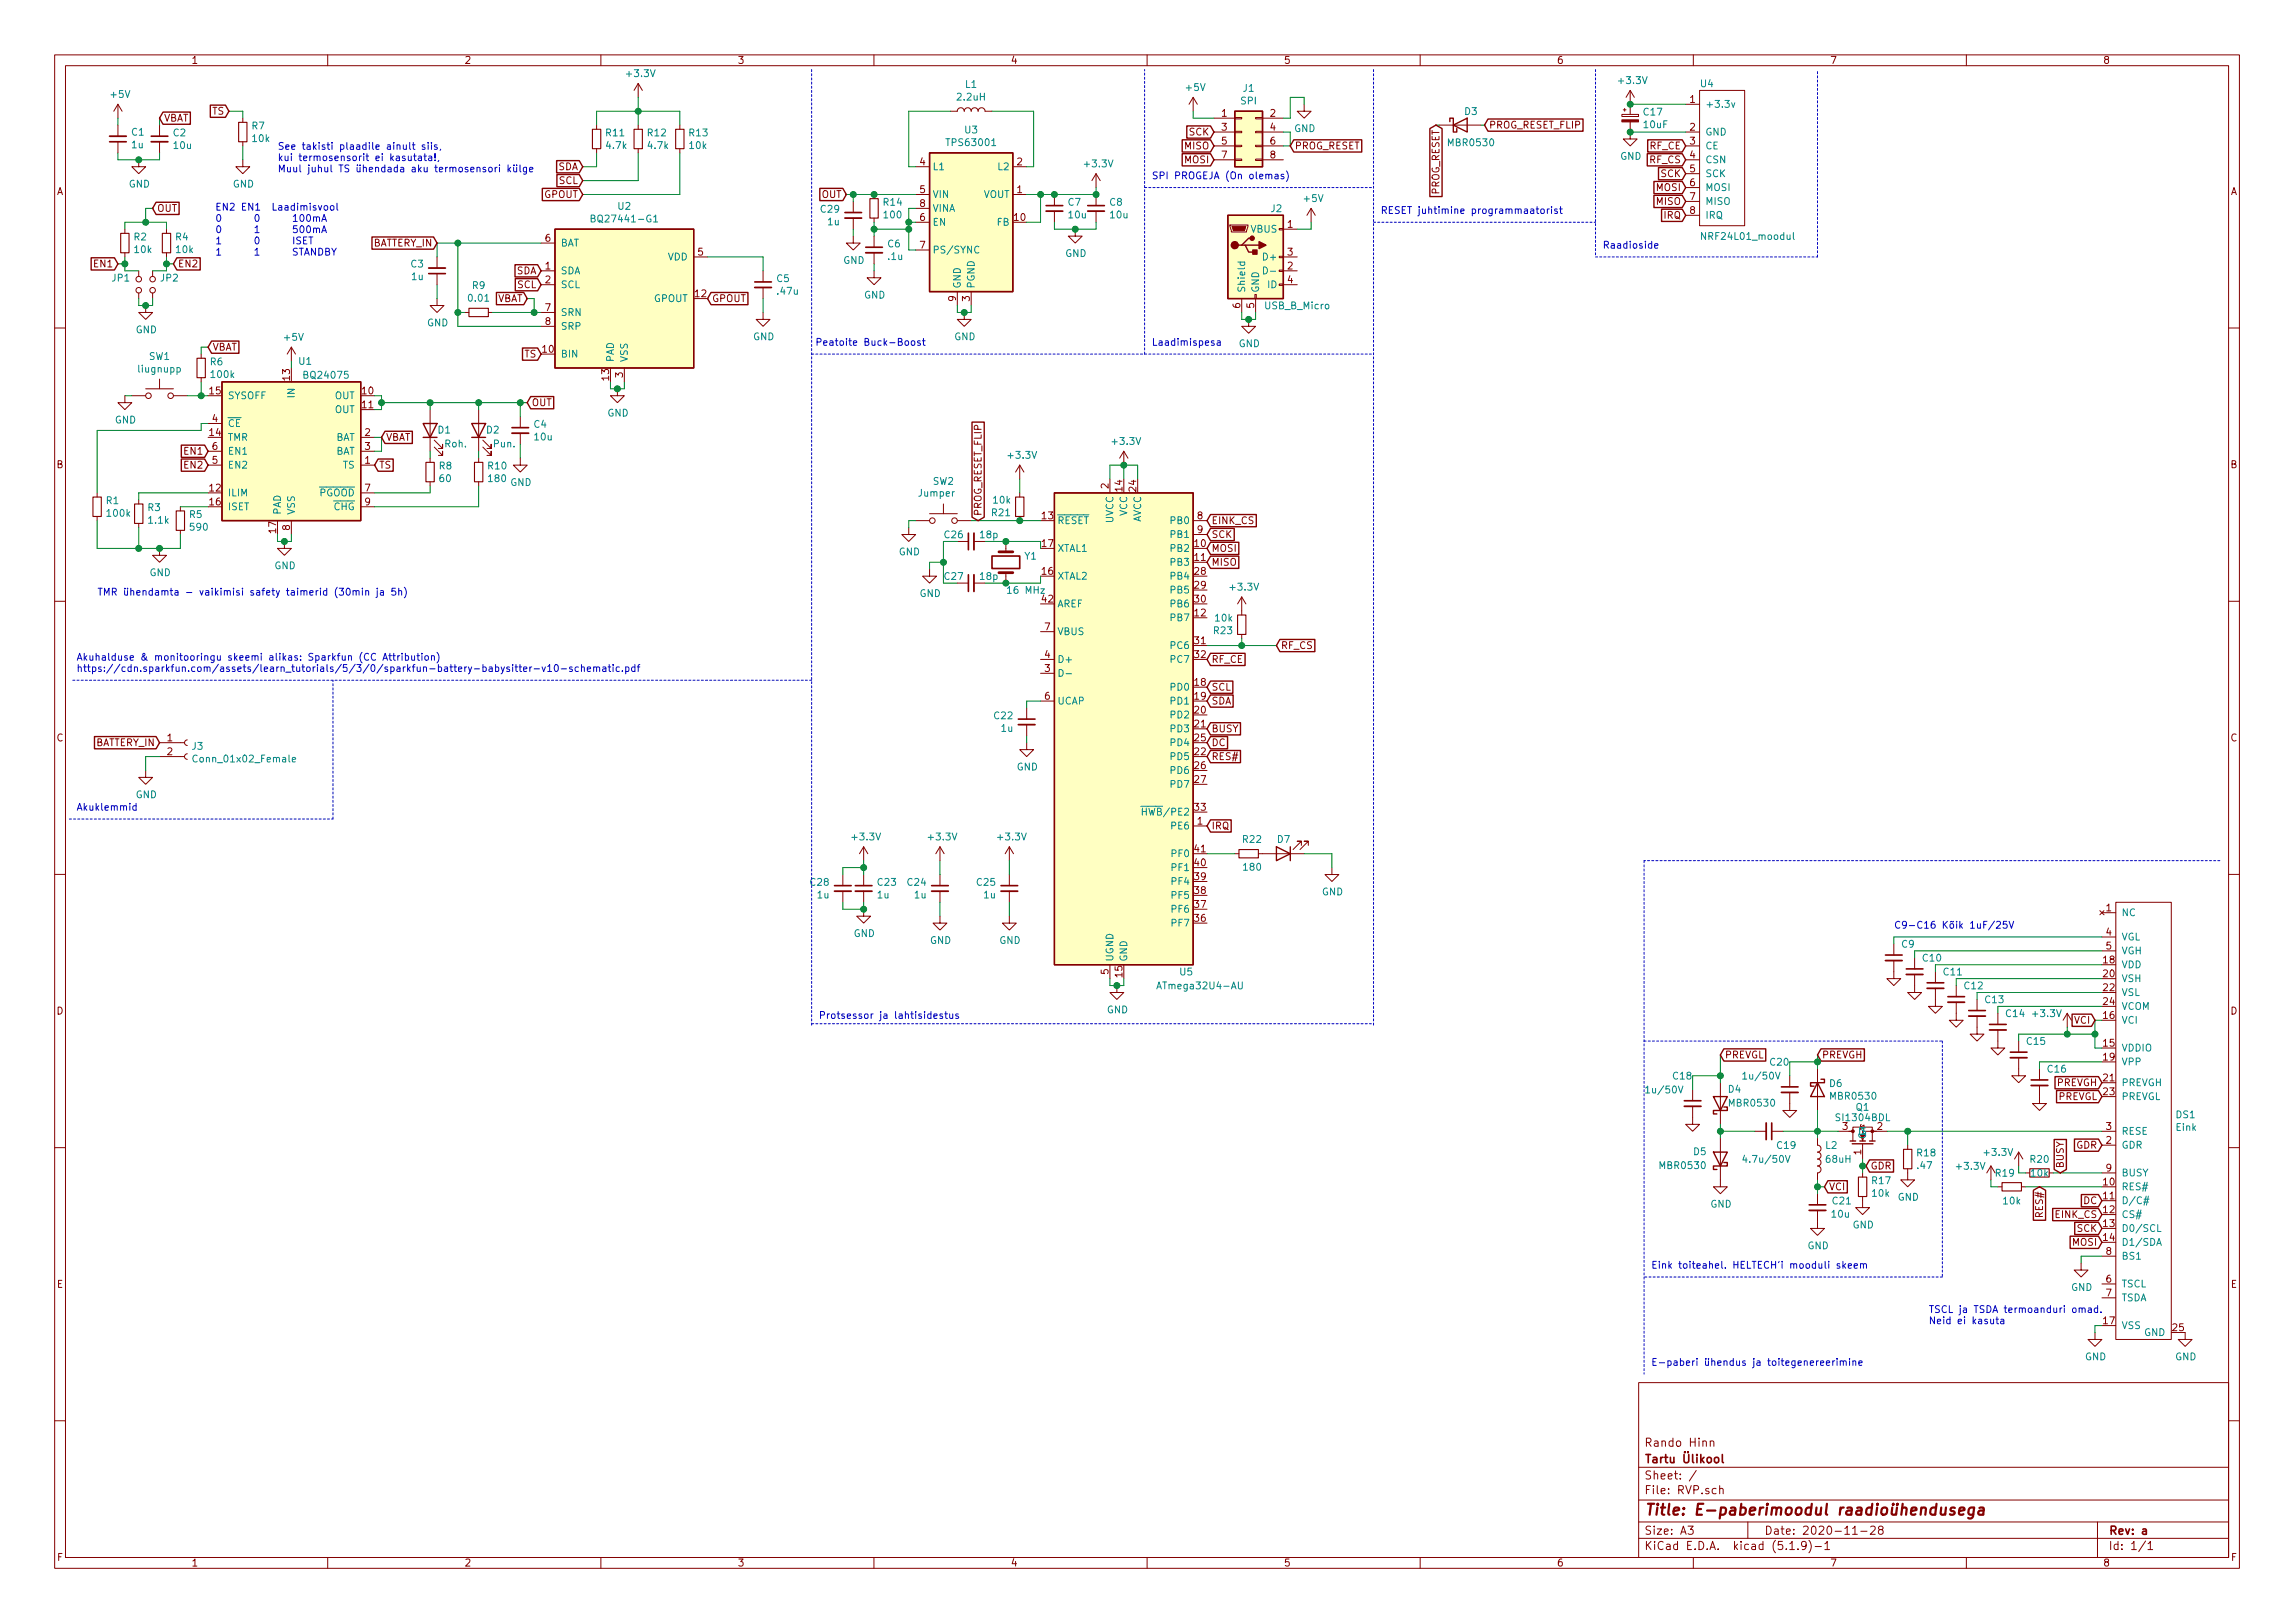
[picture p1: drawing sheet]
<svg xmlns="http://www.w3.org/2000/svg" width="420mm" height="297mm" viewBox="0 0 420 297" stroke-linecap="round" stroke-linejoin="round" font-family="sans-serif">
<defs><g id="words">
<text font-size="2.8" fill="#840000" x="301" y="277.3">Title: E-paberimoodul raadioühendusega</text>
<g font-size="2.1" fill="#840000">
<text x="301" y="267.8">Tartu Ülikool</text>
<text x="301" y="264.8">Rando Hinn</text>
<text x="301" y="273.5">File: RVP.sch</text>
<text x="301" y="270.8">Sheet: /</text>
<text x="301" y="280.9">Size: A3</text>
<text x="323" y="280.9">Date: 2020-11-28</text>
<text x="386" y="280.9">Rev: a</text>
<text x="301" y="283.7">KiCad E.D.A. kicad (5.1.9)-1</text>
<text x="386" y="283.7">Id: 1/1</text>
</g>
<g font-size="1.8" fill="#840000">
<text x="35" y="11.7">1</text>
<text x="85" y="11.7">2</text>
<text x="135" y="11.7">3</text>
<text x="185" y="11.7">4</text>
<text x="235" y="11.7">5</text>
<text x="285" y="11.7">6</text>
<text x="335" y="11.7">7</text>
<text x="385" y="11.7">8</text>
<text x="30" y="22.3">VBAT</text>
<text x="38.9" y="21">TS</text>
<text x="223.7" y="21.4">1</text>
<text x="223.7" y="23.9">3</text>
<text x="232.6" y="21.4">2</text>
<text x="232.6" y="23.9">4</text>
<text x="272.6" y="23.5">PROG_RESET_FLIP</text>
<text x="309.4" y="18.8">1</text>
<text x="309.4" y="23.9">2</text>
<text x="216.9" y="27.3">MISO</text>
<text x="216.9" y="29.9">MOSI</text>
<text x="217.7" y="24.8">SCK</text>
<text x="223.7" y="26.5">5</text>
<text x="223.7" y="29">7</text>
<text x="232.6" y="26.5">6</text>
<text x="232.6" y="29">8</text>
<text x="237" y="27.3">PROG_RESET</text>
<text x="302" y="29.9">RF_CS</text>
<text x="302" y="27.3">RF_CE</text>
<text x="309.4" y="26.5">3</text>
<text x="309.4" y="29">4</text>
<text x="10.4" y="35.7">A</text>
<text x="102.2" y="31.2">SDA</text>
<text x="102.4" y="33.7">SCL</text>
<text x="168.4" y="30.3">4</text>
<text x="168.4" y="35.3">5</text>
<text x="186.2" y="35.3">1</text>
<text x="186.2" y="30.3">2</text>
<text x="263.5" y="35.8" transform="rotate(-90 263.5 35.8)">PROG_RESET</text>
<text x="303.3" y="35">MOSI</text>
<text x="304.1" y="32.4">SCK</text>
<text x="309.4" y="31.5">5</text>
<text x="309.4" y="34.1">6</text>
<text x="408.4" y="35.7">A</text>
<text x="28.7" y="38.8">OUT</text>
<text x="99.6" y="36.2">GPOUT</text>
<text x="150.4" y="36.2">OUT</text>
<text x="168.4" y="40.4">6</text>
<text x="168.4" y="37.9">8</text>
<text x="185.7" y="40.4">10</text>
<text x="235.7" y="41.7">1</text>
<text x="303.3" y="37.5">MISO</text>
<text x="304.7" y="40">IRQ</text>
<text x="309.4" y="36.6">7</text>
<text x="309.4" y="39.2">8</text>
<text x="68.1" y="45.1">BATTERY_IN</text>
<text x="99.8" y="44.2">6</text>
<text x="127.8" y="46.8">5</text>
<text x="168.4" y="45.5">7</text>
<text x="235.7" y="46.8">3</text>
<text x="17.4" y="48.9">EN1</text>
<text x="32.5" y="48.9">EN2</text>
<text x="94.5" y="50.2">SDA</text>
<text x="94.7" y="52.7">SCL</text>
<text x="99.8" y="49.3">1</text>
<text x="99.8" y="51.9">2</text>
<text x="235.7" y="49.3">2</text>
<text x="235.7" y="51.9">4</text>
<text x="90.9" y="55.3">VBAT</text>
<text x="99.8" y="56.9">7</text>
<text x="99.8" y="59.5">8</text>
<text x="127.3" y="54.4">12</text>
<text x="130.3" y="55.3">GPOUT</text>
<text x="175" y="55.1" transform="rotate(-90 175 55.1)">9</text>
<text x="177.5" y="55.1" transform="rotate(-90 177.5 55.1)">3</text>
<text x="227.1" y="56.4" transform="rotate(-90 227.1 56.4)">6</text>
<text x="229.6" y="56.4" transform="rotate(-90 229.6 56.4)">5</text>
<text x="38.9" y="64.2">VBAT</text>
<text x="96" y="65.4">TS</text>
<text x="99.4" y="64.6">10</text>
<text x="53.1" y="69.6" transform="rotate(-90 53.1 69.6)">13</text>
<text x="111.5" y="69.6" transform="rotate(-90 111.5 69.6)">13</text>
<text x="114" y="69.1" transform="rotate(-90 114 69.1)">3</text>
<text x="38.4" y="72.2">15</text>
<text x="38.9" y="77.3">4</text>
<text x="66.3" y="72.2">10</text>
<text x="66.3" y="74.7">11</text>
<text x="97.3" y="74.3">OUT</text>
<text x="33.9" y="83.2">EN1</text>
<text x="38.4" y="79.8">14</text>
<text x="38.9" y="82.3">6</text>
<text x="66.8" y="79.8">2</text>
<text x="66.8" y="82.3">3</text>
<text x="70.6" y="80.7">VBAT</text>
<text x="10.4" y="85.7">B</text>
<text x="33.9" y="85.8">EN2</text>
<text x="38.4" y="90">12</text>
<text x="38.9" y="84.9">5</text>
<text x="66.8" y="84.9">1</text>
<text x="66.8" y="90">7</text>
<text x="69.4" y="85.8">TS</text>
<text x="202.9" y="89.4" transform="rotate(-90 202.9 89.4)">2</text>
<text x="205.5" y="89.9" transform="rotate(-90 205.5 89.9)">14</text>
<text x="208" y="89.9" transform="rotate(-90 208 89.9)">24</text>
<text x="408.4" y="85.7">B</text>
<text x="38.4" y="92.5">16</text>
<text x="66.8" y="92.5">9</text>
<text x="179.7" y="94.5" transform="rotate(-90 179.7 94.5)">PROG_RESET_FLIP</text>
<text x="190.8" y="95">13</text>
<text x="219.2" y="95">8</text>
<text x="221.8" y="95.9">EINK_CS</text>
<text x="50.5" y="97.5" transform="rotate(-90 50.5 97.5)">17</text>
<text x="53.1" y="97" transform="rotate(-90 53.1 97)">8</text>
<text x="218.7" y="100.1">10</text>
<text x="219.2" y="97.6">9</text>
<text x="221.8" y="98.5">SCK</text>
<text x="221.8" y="101">MOSI</text>
<text x="190.8" y="105.2">16</text>
<text x="218.7" y="102.7">11</text>
<text x="218.7" y="105.2">28</text>
<text x="218.7" y="107.7">29</text>
<text x="221.8" y="103.5">MISO</text>
<text x="190.8" y="110.3">42</text>
<text x="218.7" y="112.8">12</text>
<text x="218.7" y="110.3">30</text>
<text x="191.3" y="115.4">7</text>
<text x="218.7" y="117.9">31</text>
<text x="234.5" y="118.8">RF_CS</text>
<text x="191.3" y="123">3</text>
<text x="191.3" y="120.4">4</text>
<text x="218.7" y="125.5">18</text>
<text x="218.7" y="120.4">32</text>
<text x="221.8" y="121.3">RF_CE</text>
<text x="191.3" y="128.1">6</text>
<text x="218.7" y="128.1">19</text>
<text x="218.7" y="130.6">20</text>
<text x="221.8" y="128.9">SDA</text>
<text x="221.8" y="126.4">SCL</text>
<text x="10.4" y="135.7">C</text>
<text x="17.3" y="136.6">BATTERY_IN</text>
<text x="30.6" y="135.7">1</text>
<text x="218.7" y="133.1">21</text>
<text x="218.7" y="135.7">25</text>
<text x="221.8" y="136.6">DC</text>
<text x="221.8" y="134">BUSY</text>
<text x="408.4" y="135.7">C</text>
<text x="30.6" y="138.2">2</text>
<text x="218.7" y="138.2">22</text>
<text x="218.7" y="140.8">26</text>
<text x="218.7" y="143.3">27</text>
<text x="221.8" y="139.1">RES#</text>
<text x="218.7" y="148.4">33</text>
<text x="218.7" y="156">41</text>
<text x="219.2" y="150.9">1</text>
<text x="221.8" y="151.8">IRQ</text>
<text x="218.7" y="161.1">39</text>
<text x="218.7" y="158.5">40</text>
<text x="218.7" y="166.2">37</text>
<text x="218.7" y="163.6">38</text>
<text x="385.6" y="166.8">1</text>
<text x="218.7" y="168.7">36</text>
<text x="385.6" y="171.2">4</text>
<text x="385.6" y="173.8">5</text>
<text x="202.9" y="178.3" transform="rotate(-90 202.9 178.3)">5</text>
<text x="205.5" y="178.8" transform="rotate(-90 205.5 178.8)">15</text>
<text x="385.1" y="176.3">18</text>
<text x="385.1" y="178.9">20</text>
<text x="10.4" y="185.7">D</text>
<text x="385.1" y="181.4">22</text>
<text x="385.1" y="183.9">24</text>
<text x="408.4" y="185.7">D</text>
<text x="379.8" y="187.4">VCI</text>
<text x="385.1" y="191.6">15</text>
<text x="385.1" y="186.5">16</text>
<text x="315.7" y="193.7">PREVGL</text>
<text x="333.5" y="193.7">PREVGH</text>
<text x="385.1" y="194.1">19</text>
<text x="385.1" y="197.9">21</text>
<text x="376.6" y="198.8">PREVGH</text>
<text x="376.8" y="201.3">PREVGL</text>
<text x="385.1" y="200.4">23</text>
<text x="343.7" y="206.8">2</text>
<text x="385.6" y="209.3">2</text>
<text x="385.6" y="206.8">3</text>
<text x="340.7" y="211.3" transform="rotate(-90 340.7 211.3)">1</text>
<text x="342.4" y="214">GDR</text>
<text x="377.8" y="213.9" transform="rotate(-90 377.8 213.9)">BUSY</text>
<text x="380.1" y="210.2">GDR</text>
<text x="385.6" y="214.4">9</text>
<text x="334.8" y="217.8">VCI</text>
<text x="381.5" y="220.4">DC</text>
<text x="385.1" y="217">10</text>
<text x="385.1" y="219.5">11</text>
<text x="374" y="222.6" transform="rotate(-90 374 222.6)">RES#</text>
<text x="376.4" y="222.9">EINK_CS</text>
<text x="380.3" y="225.5">SCK</text>
<text x="385.1" y="222">12</text>
<text x="385.1" y="224.6">13</text>
<text x="385.1" y="227.1">14</text>
<text x="379.5" y="228">MOSI</text>
<text x="385.6" y="229.7">8</text>
<text x="10.4" y="235.7">E</text>
<text x="385.6" y="234.7">6</text>
<text x="385.6" y="237.3">7</text>
<text x="408.4" y="235.7">E</text>
<text x="385.1" y="242.4">17</text>
<text x="397.8" y="243.6">25</text>
<text x="10.5" y="285.7">F</text>
<text x="35" y="286.7">1</text>
<text x="85" y="286.7">2</text>
<text x="135" y="286.7">3</text>
<text x="185" y="286.7">4</text>
<text x="235" y="286.7">5</text>
<text x="285" y="286.7">6</text>
<text x="335" y="286.7">7</text>
<text x="385" y="286.7">8</text>
<text x="408.5" y="285.7">F</text>
</g>
<g font-size="1.8" fill="#008484">
<text x="20.4" y="17.9">+5V</text>
<text x="114.9" y="14.1">+3.3V</text>
<text x="176.8" y="16.1">L1</text>
<text x="217.2" y="16.6">+5V</text>
<text x="227.6" y="16.8">J1</text>
<text x="296.5" y="15.4">+3.3V</text>
<text x="311.4" y="16">U4</text>
<text x="46.2" y="23.7">R7</text>
<text x="175.4" y="18.4">2.2uH</text>
<text x="227.2" y="19.1">SPI</text>
<text x="268.2" y="21">D3</text>
<text x="301" y="21.1">C17</text>
<text x="301" y="23.5">10uF</text>
<text x="312.2" y="19.7">+3.3v</text>
<text x="24.1" y="24.8">C1</text>
<text x="24.2" y="27.1">1u</text>
<text x="31.7" y="25">C2</text>
<text x="31.9" y="27.3">10u</text>
<text x="46.3" y="26">10k</text>
<text x="111" y="25">R11</text>
<text x="111.1" y="27.3">4.7k</text>
<text x="118.6" y="25">R12</text>
<text x="118.7" y="27.3">4.7k</text>
<text x="126.2" y="25">R13</text>
<text x="126.3" y="27.3">10k</text>
<text x="173.6" y="26.7">TPS63001</text>
<text x="176.7" y="24.4">U3</text>
<text x="236.9" y="24.2">GND</text>
<text x="265.3" y="26.8">MBR0530</text>
<text x="296.6" y="29.2">GND</text>
<text x="312.2" y="24.8">GND</text>
<text x="312.2" y="27.3">CE</text>
<text x="312.2" y="29.9">CSN</text>
<text x="23.6" y="34.3">GND</text>
<text x="42.6" y="34.3">GND</text>
<text x="170.7" y="31.2">L1</text>
<text x="182.9" y="31.2">L2</text>
<text x="198.7" y="30.6">+3.3V</text>
<text x="312.2" y="32.4">SCK</text>
<text x="312.2" y="35">MOSI</text>
<text x="109" y="40.7">BQ27441-G1</text>
<text x="113.2" y="38.4">U2</text>
<text x="150.3" y="38.9">C29</text>
<text x="151.6" y="41.2">1u</text>
<text x="161.8" y="37.7">R14</text>
<text x="161.9" y="40">100</text>
<text x="170.7" y="36.2">VIN</text>
<text x="170.7" y="41.3">EN</text>
<text x="170.7" y="38.8">VINA</text>
<text x="180" y="36.2">VOUT</text>
<text x="182.5" y="41.3">FB</text>
<text x="195.6" y="37.7">C7</text>
<text x="195.7" y="40">10u</text>
<text x="203.2" y="37.7">C8</text>
<text x="203.3" y="40">10u</text>
<text x="232.7" y="38.8">J2</text>
<text x="238.8" y="37">+5V</text>
<text x="312.2" y="37.5">MISO</text>
<text x="312.2" y="40">IRQ</text>
<text x="24.6" y="44">R2</text>
<text x="24.7" y="46.3">10k</text>
<text x="32.2" y="44">R4</text>
<text x="32.3" y="46.3">10k</text>
<text x="102.6" y="45.1">BAT</text>
<text x="122.3" y="47.7">VDD</text>
<text x="162.6" y="45.3">C6</text>
<text x="162.6" y="47.6">.1u</text>
<text x="170.7" y="46.4">PS/SYNC</text>
<text x="195" y="47">GND</text>
<text x="229" y="42.6">VBUS</text>
<text x="231.6" y="47.7">D+</text>
<text x="312" y="43.9">NRF24L01_moodul</text>
<text x="20.5" y="51.5">JP1</text>
<text x="29.4" y="51.5">JP2</text>
<text x="75.3" y="49">C3</text>
<text x="75.4" y="51.3">1u</text>
<text x="86.5" y="52.9">R9</text>
<text x="102.6" y="50.2">SDA</text>
<text x="102.6" y="52.7">SCL</text>
<text x="142.2" y="51.6">C5</text>
<text x="142.4" y="53.9">.47u</text>
<text x="154.4" y="48.3">GND</text>
<text x="175.9" y="52.9" transform="rotate(-90 175.9 52.9)">GND</text>
<text x="178.4" y="52.9" transform="rotate(-90 178.4 52.9)">PGND</text>
<text x="228" y="53.6" transform="rotate(-90 228 53.6)">Shield</text>
<text x="230.5" y="53.6" transform="rotate(-90 230.5 53.6)">GND</text>
<text x="232.2" y="52.7">ID</text>
<text x="78.2" y="59.7">GND</text>
<text x="85.9" y="55.2">0.01</text>
<text x="102.6" y="57.8">SRN</text>
<text x="119.7" y="55.3">GPOUT</text>
<text x="158.2" y="54.6">GND</text>
<text x="231.6" y="56.6">USB_B_Micro</text>
<text x="24.8" y="61">GND</text>
<text x="27.3" y="65.9">SW1</text>
<text x="52.1" y="62.4">+5V</text>
<text x="102.6" y="65.4">BIN</text>
<text x="102.6" y="60.4">SRP</text>
<text x="137.9" y="62.3">GND</text>
<text x="174.7" y="62.3">GND</text>
<text x="226.8" y="63.5">GND</text>
<text x="25.5" y="68.2">liugnupp</text>
<text x="38.5" y="66.9">R6</text>
<text x="38.8" y="69.2">100k</text>
<text x="54.8" y="66.8">U1</text>
<text x="55.9" y="69.3">BQ24075</text>
<text x="112.4" y="66.3" transform="rotate(-90 112.4 66.3)">PAD</text>
<text x="114.9" y="66.3" transform="rotate(-90 114.9 66.3)">VSS</text>
<text x="21" y="77.5">GND</text>
<text x="41.7" y="73.1">SYSOFF</text>
<text x="54" y="72.7" transform="rotate(-90 54 72.7)">IN</text>
<text x="61.3" y="73.1">OUT</text>
<text x="61.3" y="75.6">OUT</text>
<text x="111.2" y="76.2">GND</text>
<text x="41.7" y="80.7">TMR</text>
<text x="41.7" y="78.1">CE</text>
<text x="41.7" y="83.2">EN1</text>
<text x="61.4" y="80.7">BAT</text>
<text x="61.4" y="83.2">BAT</text>
<text x="80.2" y="79.3">D1</text>
<text x="81.5" y="81.9">Roh.</text>
<text x="89.1" y="79.3">D2</text>
<text x="90.4" y="81.9">Pun.</text>
<text x="97.8" y="78.3">C4</text>
<text x="97.9" y="80.6">10u</text>
<text x="184.7" y="84">+3.3V</text>
<text x="203.8" y="81.4">+3.3V</text>
<text x="41.7" y="85.8">EN2</text>
<text x="62.8" y="85.8">TS</text>
<text x="80.4" y="85.9">R8</text>
<text x="80.5" y="88.2">60</text>
<text x="89.4" y="85.9">R10</text>
<text x="89.5" y="88.2">180</text>
<text x="93.4" y="88.9">GND</text>
<text x="170.8" y="88.7">SW2</text>
<text x="19.5" y="92.3">R1</text>
<text x="19.7" y="94.6">100k</text>
<text x="27.1" y="93.5">R3</text>
<text x="27.3" y="95.8">1.1k</text>
<text x="34.7" y="94.8">R5</text>
<text x="41.7" y="90.8">ILIM</text>
<text x="41.7" y="93.4">ISET</text>
<text x="51.4" y="94.3" transform="rotate(-90 51.4 94.3)">PAD</text>
<text x="54" y="94.3" transform="rotate(-90 54 94.3)">VSS</text>
<text x="58.4" y="90.8">PGOOD</text>
<text x="61.1" y="93.4">CHG</text>
<text x="168.2" y="90.9">Jumper</text>
<text x="181.6" y="94.5">R21</text>
<text x="181.9" y="92.2">10k</text>
<text x="193.5" y="95.9">RESET</text>
<text x="203.8" y="95.7" transform="rotate(-90 203.8 95.7)">UVCC</text>
<text x="206.4" y="94.4" transform="rotate(-90 206.4 94.4)">VCC</text>
<text x="208.9" y="95.7" transform="rotate(-90 208.9 95.7)">AVCC</text>
<text x="214.5" y="95.9">PB0</text>
<text x="34.9" y="97.1">590</text>
<text x="164.5" y="101.6">GND</text>
<text x="179.5" y="98.5">18p</text>
<text x="193.5" y="101">XTAL1</text>
<text x="214.5" y="101">PB2</text>
<text x="214.5" y="98.5">PB1</text>
<text x="27.4" y="105.4">GND</text>
<text x="50.2" y="104.2">GND</text>
<text x="179.5" y="106.1">18p</text>
<text x="187.6" y="102.4">Y1</text>
<text x="193.5" y="106.1">XTAL2</text>
<text x="214.5" y="103.5">PB3</text>
<text x="214.5" y="106.1">PB4</text>
<text x="168.4" y="109.3">GND</text>
<text x="184.8" y="108.7">16 MHz</text>
<text x="193.5" y="111.2">AREF</text>
<text x="214.5" y="113.7">PB7</text>
<text x="214.5" y="108.6">PB5</text>
<text x="214.5" y="111.2">PB6</text>
<text x="222.6" y="113.8">10k</text>
<text x="225.4" y="108.1">+3.3V</text>
<text x="193.5" y="116.2">VBUS</text>
<text x="214.5" y="118.8">PC6</text>
<text x="222.3" y="116.1">R23</text>
<text x="193.5" y="121.3">D+</text>
<text x="214.5" y="121.3">PC7</text>
<text x="182.1" y="131.6">C22</text>
<text x="193.5" y="128.9">UCAP</text>
<text x="214.5" y="126.4">PD0</text>
<text x="214.5" y="128.9">PD1</text>
<text x="214.5" y="131.5">PD2</text>
<text x="35.2" y="137.2">J3</text>
<text x="183.3" y="133.9">1u</text>
<text x="214.5" y="134">PD3</text>
<text x="214.5" y="136.6">PD4</text>
<text x="36" y="139.5">Conn_01x02_Female</text>
<text x="186.1" y="141">GND</text>
<text x="214.5" y="139.1">PD5</text>
<text x="214.5" y="141.6">PD6</text>
<text x="24.8" y="146.1">GND</text>
<text x="209.9" y="149.3">HWB/PE2</text>
<text x="214.5" y="144.2">PD7</text>
<text x="156.2" y="153.8">+3.3V</text>
<text x="170.1" y="153.8">+3.3V</text>
<text x="182.8" y="153.8">+3.3V</text>
<text x="214.6" y="151.8">PE6</text>
<text x="227.6" y="154.3">R22</text>
<text x="233.9" y="154.3">D7</text>
<text x="214.7" y="162">PF4</text>
<text x="214.7" y="159.4">PF1</text>
<text x="214.7" y="156.9">PF0</text>
<text x="227.8" y="159.3">180</text>
<text x="148.4" y="162.1">C28</text>
<text x="149.7" y="164.4">1u</text>
<text x="160.7" y="164.4">1u</text>
<text x="160.7" y="162.1">C23</text>
<text x="166.2" y="162.1">C24</text>
<text x="167.5" y="164.4">1u</text>
<text x="178.9" y="162.1">C25</text>
<text x="180.2" y="164.4">1u</text>
<text x="214.7" y="167">PF6</text>
<text x="214.7" y="164.5">PF5</text>
<text x="242" y="163.9">GND</text>
<text x="388.4" y="167.7">NC</text>
<text x="156.3" y="171.5">GND</text>
<text x="170.3" y="172.8">GND</text>
<text x="183" y="172.8">GND</text>
<text x="214.7" y="169.6">PF7</text>
<text x="348.2" y="173.4">C9</text>
<text x="388.4" y="172.1">VGL</text>
<text x="203.8" y="176.1" transform="rotate(-90 203.8 176.1)">UGND</text>
<text x="206.4" y="176.1" transform="rotate(-90 206.4 176.1)">GND</text>
<text x="216.1" y="178.5">U5</text>
<text x="352.1" y="176">C10</text>
<text x="355.9" y="178.5">C11</text>
<text x="388.4" y="177.2">VDD</text>
<text x="388.4" y="179.7">VSH</text>
<text x="388.4" y="174.7">VGH</text>
<text x="202.6" y="185.5">GND</text>
<text x="212.5" y="181.1">ATmega32U4-AU</text>
<text x="359.7" y="181.1">C12</text>
<text x="363.5" y="183.6">C13</text>
<text x="388.4" y="182.3">VSL</text>
<text x="388.4" y="184.8">VCOM</text>
<text x="367.3" y="186.1">C14</text>
<text x="371.1" y="191.2">C15</text>
<text x="372.3" y="186.1">+3.3V</text>
<text x="388.4" y="187.4">VCI</text>
<text x="306.3" y="197.6">C18</text>
<text x="319.6" y="197.6">1u/50V</text>
<text x="324.1" y="195">C20</text>
<text x="374.9" y="196.3">C16</text>
<text x="388.4" y="192.4">VDDIO</text>
<text x="388.4" y="195">VPP</text>
<text x="301.8" y="200.1">1u/50V</text>
<text x="316.4" y="200">D4</text>
<text x="316.8" y="202.5">MBR0530</text>
<text x="335" y="198.9">D6</text>
<text x="335.3" y="201.3">MBR0530</text>
<text x="339.8" y="203.3">Q1</text>
<text x="388.4" y="198.8">PREVGH</text>
<text x="388.4" y="201.3">PREVGL</text>
<text x="336.4" y="205.2">SI1304BDL</text>
<text x="337.3" y="206.8">3</text>
<text x="340.1" y="207.7">DS</text>
<text x="341.6" y="208.6" transform="rotate(-90 341.6 208.6)">G</text>
<text x="388.4" y="207.7">RESE</text>
<text x="398.4" y="207">Eink</text>
<text x="398.4" y="204.7">DS1</text>
<text x="304.1" y="214">MBR0530</text>
<text x="310.1" y="211.4">D5</text>
<text x="319.8" y="212.8">4.7u/50V</text>
<text x="325.4" y="210.3">C19</text>
<text x="334.3" y="210.3">L2</text>
<text x="334.4" y="212.8">68uH</text>
<text x="351" y="211.6">R18</text>
<text x="351.1" y="214">.47</text>
<text x="358.3" y="214.1">+3.3V</text>
<text x="363.4" y="211.5">+3.3V</text>
<text x="365.4" y="215.4">R19</text>
<text x="371.8" y="212.8">R20</text>
<text x="371.9" y="215.4">10k</text>
<text x="388.4" y="210.2">GDR</text>
<text x="388.4" y="215.3">BUSY</text>
<text x="313.1" y="221">GND</text>
<text x="335.6" y="220.4">C21</text>
<text x="342.8" y="216.7">R17</text>
<text x="342.8" y="219">10k</text>
<text x="347.4" y="219.7">GND</text>
<text x="366.8" y="220.4">10k</text>
<text x="388.4" y="217.8">RES#</text>
<text x="388.4" y="220.4">D/C#</text>
<text x="335.4" y="222.8">10u</text>
<text x="339.2" y="224.8">GND</text>
<text x="388.4" y="222.9">CS#</text>
<text x="388.4" y="225.5">D0/SCL</text>
<text x="330.9" y="228.6">GND</text>
<text x="388.4" y="228">D1/SDA</text>
<text x="388.4" y="230.5">BS1</text>
<text x="379.2" y="236.3">GND</text>
<text x="388.4" y="235.6">TSCL</text>
<text x="388.4" y="238.2">TSDA</text>
<text x="388.4" y="243.2">VSS</text>
<text x="392.6" y="244.5">GND</text>
<text x="381.7" y="249">GND</text>
<text x="398.2" y="249">GND</text>
</g>
<g font-size="1.8" fill="#0000c2">
<text x="50.8" y="27.4">See takisti plaadile ainult siis,</text>
<text x="50.8" y="29.5">kui termosensorit ei kasutata!,</text>
<text x="50.8" y="31.5">Muul juhul TS ühendada aku termosensori külge</text>
<text x="210.8" y="32.8">SPI PROGEJA (On olemas)</text>
<text x="39.4" y="38.5">EN2 EN1 Laadimisvool</text>
<text x="39.4" y="40.6">0</text>
<text x="252.7" y="39.2">RESET juhtimine programmaatorist</text>
<text x="39.4" y="42.7">0</text>
<text x="39.4" y="44.7">1</text>
<text x="39.4" y="46.8">1</text>
<text x="293.4" y="45.5">Raadioside</text>
<text x="149.2" y="63.3">Peatoite Buck-Boost</text>
<text x="210.8" y="63.3">Laadimispesa</text>
<text x="17.8" y="109">TMR ühendamta - vaikimisi safety taimerid (30min ja 5h)</text>
<text x="14" y="120.9">Akuhalduse &amp; monitooringu skeemi alikas: Sparkfun (CC Attribution)</text>
<text x="14" y="123">https://cdn.sparkfun.com/assets/learn_tutorials/5/3/0/sparkfun-battery-babysitter-v10-schematic.pdf</text>
<text x="14" y="148.4">Akuklemmid</text>
<text x="346.7" y="170">C9-C16 Kõik 1uF/25V</text>
<text x="149.9" y="186.5">Protsessor ja lahtisidestus</text>
<text x="302.3" y="232.2">Eink toiteahel. HELTECH'i mooduli skeem</text>
<text x="353.1" y="240.3">TSCL ja TSDA termoanduri omad.</text>
<text x="353.1" y="242.4">Neid ei kasuta</text>
<text x="302.3" y="250">E-paberi ühendus ja toitegenereerimine</text>
</g>
<g font-size="1.8" fill="#008400">
<text x="173" y="98.5">C26</text>
<text x="190.8" y="100.1">17</text>
<text x="173" y="106.1">C27</text>
</g>
</g></defs>
<g fill="none" stroke="#840000" stroke-width=".18">
<path d="M10 10h400v277h-400zM12 12h396v273.1h-396zM21.6 19.1l-.8 1.3M21.6 19.1v2.5M21.6 19.1l.8 1.3M60 10v2M110 10v2M116.8 15.3v2.5M116.8 15.3l-.7 1.2M116.8 15.3l.8 1.2M160 10v2M210 10v2"/>
<path d="M218.4 17.8l-.7 1.3M218.4 17.8v2.6M218.4 17.8l.8 1.3M238.8 19.1v1.3h1.2l-1.2 1.2-1.3-1.2h1.3M260 10v2M297.4 19.8v.6M298.4 16.5l-.7 1.3M298.4 16.5v4.4M298.4 16.5l.8 1.3M308.6 19.1h2.5M310 10v2M311.1 16.5h8.3v24.8h-8.3z"/>
<path d="M360 10v2M21.6 22.9v2M21.6 25.9v2.1M25.4 29.2v1.3h1.3l-1.3 1.3-1.3-1.3h1.3M29.2 22.9v2M29.2 25.9v2.1M44.4 29.2v1.3h1.3l-1.3 1.3-1.2-1.3h1.2M44.4 21.6v.8M44.4 25.9v.8M109.2 22.9v.8M109.2 27.2v.8M116.8 22.9v.8"/>
<path d="M116.8 27.2v.8M124.5 22.9v.8M124.5 27.2v.8M156.2 36.9v2M156.2 39.9v2M160 35.6v.8M160 39.9v.8M167.6 35.6h2.6M167.6 30.5h2.6M167.6 38.1h2.6M174 20.4h1.3a.63 .63 0 0 1 .6-.7 .63 .63 0 0 1 .6 .7 .63 .63 0 0 1 .7-.7 .63 .63 0 0 1 .6 .7 .63 .63 0 0 1 .6-.7 .63 .63 0 0 1 .7 .7 .63 .63 0 0 1 .6-.7 .63 .63 0 0 1 .6 .7h1.3M185.4 35.6h2.6"/>
<path d="M185.4 30.5h2.6M193 35.6v2M193 38.6v2.1M200.7 31.8v2.5M200.7 35.6v2M200.7 38.6v2.1M200.7 31.8l-.8 1.3M200.7 31.8l.7 1.3M222.2 21.6h3.9M222.2 24.2h3.9M222.2 26.7h3.9M222.2 29.2h3.9"/>
<path d="M226.1 29.1h1.2v.3h-1.2zM226.1 26.6h1.2v.2h-1.2zM226.1 21.5h1.2v.3h-1.2zM226.1 24h1.2v.3h-1.2zM229.9 29.1h1.2v.3h-1.2zM229.9 26.6h1.2v.2h-1.2zM229.9 21.5h1.2v.3h-1.2zM229.9 24h1.2v.3h-1.2zM231.1 21.6h3.8M231.1 24.2h3.8M231.1 26.7h3.8M231.1 29.2h3.8"/>
<path d="M240 38.1l-.7 1.3M240 38.1v2.6M240 38.1l.8 1.3M263.5 22.9h7.6M296.9 20.9h3.1v.4h-3.1zM297.2 20.1h.5M298.4 22.3v3.1h1.3l-1.3 1.3-1.2-1.3h1.2M308.6 24.2h2.5M308.6 26.7h2.5M308.6 29.2h2.5M308.6 31.8h2.5M308.6 34.3h2.5"/>
<path d="M308.6 36.9h2.5M308.6 39.4h2.5M22.9 41.9v.8M22.9 46.3v.7M25.4 49.6v1M25.4 53.6v1M26.7 55.9v1.3h1.2l-1.2 1.3-1.3-1.3h1.3M27.9 49.6v1M27.9 53.6v1M30.5 41.9v.8M30.5 46.3v.7M80 54.6v1.3h1.3l-1.3 1.3-1.3-1.3h1.3"/>
<path d="M80 47v2.1M80 50.1v2M85.1 57.2h.8M89.4 57.2h.8M99.1 49.6h2.5M99.1 52.1h2.5M99.1 44.5h2.5M99.1 57.2h2.5M99.1 59.7h2.5M127 47h2.5M139.7 57.2v1.3h1.3l-1.3 1.2-1.3-1.2h1.3M139.7 49.6v2"/>
<path d="M139.7 52.6v2M156.2 43.2v1.3h1.3l-1.3 1.3-1.3-1.3h1.3M160 49.6v1.2h1.3l-1.3 1.3-1.3-1.3h1.3M160 43.2v2M160 46.3v2M167.6 40.7h2.6M167.6 45.8h2.6M175.3 53.4v2.5M176.5 57.2v1.3h1.3l-1.3 1.2-1.2-1.2h1.2M177.8 53.4v2.5M196.8 41.9v1.3h1.3l-1.3 1.3-1.2-1.3h1.2M225.2 41.2h3.3v.2l-.3 1.1h-2.8z"/>
<path d="M227.3 54.6v2.6M228.6 58.5v1.2h1.3l-1.3 1.3-1.3-1.3h1.3M229.7 53.9h.3v.7h-.3zM229.9 54.6v2.6M234.2 52h.7v.2h-.7zM234.2 49.4h.7v.3h-.7zM234.2 46.9h.7v.3h-.7zM234.2 41.8h.7v.3h-.7zM234.9 49.6h2.6M234.9 52.1h2.6M234.9 47h2.6M234.9 41.9h2.6"/>
<path d="M10 60h2M22.9 72.4v1.3h1.2l-1.2 1.3-1.3-1.3h1.3M24.1 72.4h2.6M26.7 71.2h5M29.2 69.4v1.8M31.7 72.4h2.6M36.8 64.8v.8M36.8 69.1v.8M38.1 77.5h2.5M53.3 63.5l-.7 1.3M53.3 63.5v2.6M53.3 63.5l.8 1.3"/>
<path d="M78.7 75v7.6M87.6 75v7.6M95.2 76.2v2.1M95.2 79.3v2M113 71.2v1.2h1.3l-1.3 1.3-1.2-1.3h1.2M114.3 67.3v2.6M408 60h2M17.8 90.2v.8M17.8 94.5v.8M25.4 91.5v.7M25.4 95.8v.8M33 92.7v.8"/>
<path d="M33 97.1v.7M38.1 85.1h2.5M38.1 82.6h2.5M52.1 99.1v1.3h1.2l-1.2 1.2-1.3-1.2h1.3M53.3 95.3v2.5M66 85.1h2.6M66 80h2.6M66 82.6h2.6M66 90.2h2.6M66 92.7h2.6M78.7 83.9v.7M78.7 88.2v.7"/>
<path d="M79.5 81.8l1.5 1.5v-.7v.7h-.7M79.5 80.6l1.5 1.5v-.8v.8h-.7M87.6 83.9v.7M87.6 88.2v.7M88.4 81.8l1.5 1.5v-.7v.7h-.7M88.4 80.6l1.5 1.5v-.8v.8h-.7M95.2 83.9v1.2h1.3l-1.3 1.3-1.2-1.3h1.2M166.4 96.6v1.2h1.2l-1.2 1.3-1.3-1.3h1.3M167.6 95.3h2.6M170.2 94h5.1M172.7 92.2v1.8M175.3 95.3h2.5"/>
<path d="M175.3 99.1h2M178.3 99.1h2M184.1 99.1v1.9M186.7 85.1l-.8 1.3M186.7 85.1v2.6M186.7 90.2v.8M186.7 94.5v.8M186.7 85.1l.8 1.3M203.2 87.7v2.5M205.7 82.6l-.7 1.3M205.7 82.6v2.5M205.7 82.6l.8 1.3"/>
<path d="M218.4 95.3h2.6M218.4 97.8h2.6M10 110h2M29.2 100.4v1.2h1.3l-1.3 1.3-1.3-1.3h1.3M170.2 104.2v1.2h1.2l-1.2 1.3-1.3-1.3h1.3M175.3 106.7h2M178.3 106.7h2M184.1 104.8v1.9M190.5 115.6h2.5M227.3 109.3v3.3M227.3 116.1v.8M227.3 109.3l-.7 1.2"/>
<path d="M227.3 109.3l.8 1.2M408 110h2M29.2 138.5h4.6M29.2 135.9h4.6M34.3 138l-.3 .1-.2 .3 .1 .4 .4 .2M34.3 135.4l-.3 .1-.2 .4 .1 .3 .4 .2M188 135.9v1.3h1.2l-1.2 1.3-1.3-1.3h1.3M188 129.6v2M188 132.6v2.1M190.5 123.2h2.5M190.5 120.7h2.5M190.5 128.3h2.5"/>
<path d="M26.7 141v1.3h1.2l-1.2 1.2-1.3-1.2h1.3M158.1 155l-.7 1.2M158.1 155v2.5M158.1 155l.8 1.2M172.1 155l-.8 1.2M172.1 155v2.5M172.1 155l.7 1.2M184.8 155l-.8 1.2M184.8 155v2.5M184.8 155l.7 1.2M218.4 151.2h2.6M226.1 156.2h.7"/>
<path d="M230.4 156.2h8.4M238.3 154.7v-.7h-.8h.8l-1.6 1.5M239.5 154.7v-.7h-.7h.7l-1.5 1.5M243.8 158.8v1.3h1.3l-1.3 1.2-1.2-1.2h1.2M10 160h2M154.3 160.1v2M154.3 163.1v2M158.1 166.4v1.3h1.3l-1.3 1.2-1.3-1.2h1.3M158.1 160.1v2M158.1 163.1v2M172.1 167.7v1.2h1.3l-1.3 1.3-1.3-1.3h1.3M172.1 160.1v2"/>
<path d="M172.1 163.1v2M184.8 167.7v1.2h1.3l-1.3 1.3-1.3-1.3h1.3M184.8 160.1v2M184.8 163.1v2M203.2 176.6v2.5M346.7 175.8v3.3h1.3l-1.3 1.3-1.3-1.3h1.3M346.7 172.8v2M350.5 178.3v3.3h1.3l-1.3 1.3-1.3-1.3h1.3M350.5 175.3v2M354.3 177.8v2.1M384.4 166.7l.8 .7M384.8 167h2.5"/>
<path d="M384.8 171.5h2.5M384.8 174h2.5M385.2 166.7l-.8 .7M387.3 165.1h10.2v80h-10.2zM408 160h2M204.5 180.4v1.2h1.2l-1.2 1.3-1.3-1.3h1.3M309.9 199.4v2.1M315 198.2v7.6M327.7 199.9v3.3h1.2l-1.2 1.3-1.3-1.3h1.3M327.7 196.9v2M332.7 195.6v7.6M354.3 180.9v3.3h1.3l-1.3 1.3-1.2-1.3h1.2"/>
<path d="M358.1 183.4v3.3h1.3l-1.3 1.3-1.2-1.3h1.2M358.1 180.4v2M361.9 186v3.3h1.3l-1.3 1.2-1.2-1.2h1.2M361.9 182.9v2M365.8 188.5v3.3h1.2l-1.2 1.3-1.3-1.3h1.3M365.8 185.5v2M369.6 193.6v3.3h1.2l-1.2 1.3-1.3-1.3h1.3M369.6 190.5v2.1M373.4 198.7v3.3h1.2l-1.2 1.2-1.3-1.2h1.3M373.4 195.6v2M378.5 185.5l-.8 1.2M378.5 185.5v2.5"/>
<path d="M378.5 185.5l.7 1.2M10 210h2M309.9 202.5v3.3h1.2l-1.2 1.2-1.3-1.2h1.3M315 208.3v8.9h1.2l-1.2 1.3-1.3-1.3h1.3M321.3 207h2M324.4 207h2M332.7 208.3v1.3a.63 .63 0 0 1 .7 .6 .63 .63 0 0 1-.7 .7 .63 .63 0 0 1 .7 .6 .63 .63 0 0 1-.7 .6 .63 .63 0 0 1 .7 .7 .63 .63 0 0 1-.7 .6 .63 .63 0 0 1 .7 .6 .63 .63 0 0 1-.7 .7v1.2M332.7 218.5v2M336.5 207h2.7M339.2 208.8v-2.5h3.6v2.5M341 219v2h1.3l-1.3 1.3-1.3-1.3h1.3M341 209.4v2.7"/>
<path d="M341 214.7v.7M342.9 207h2.5M343.5 207h-2.5v1.8M349.2 213.9v2h1.3l-1.3 1.3-1.2-1.3h1.2M349.2 209.6v.7M364.5 213.4l-.8 1.3M364.5 213.4v2.5M364.5 213.4l.8 1.3M365.8 217.2h.7M369.6 210.9l-.8 1.2M369.6 210.9v2.5M369.6 210.9l.7 1.2"/>
<path d="M370.1 217.2h.7M370.8 214.7h.8M375.2 214.7h.7M384.8 209.6h2.5M384.8 207h2.5M384.8 214.7h2.5M408 210h2M332.7 221.5v3.3h1.3l-1.3 1.3-1.2-1.3h1.2M381 231.2v1.2h1.3l-1.3 1.3-1.3-1.3h1.3M384.8 235h2.5M384.8 237.5h2.5M384.8 229.9h2.5"/>
<path d="M300 253h108v32.1h-108zM383.5 243.9v1.2h1.3l-1.3 1.3-1.2-1.3h1.2M400 243.9v1.2h1.3l-1.3 1.3-1.2-1.3h1.2M10 260h2M300 278.5h108M300 274.5h108M300 268.5h108M309 279.3h1l-.5 .6 .4 .1v.7l-.2 .1-.7-.1M310.5 269.1l-1.2 2M313.1 263.8h.1a.37 .37 0 0 1 .6 .1v.8M313.1 263.7v1M314.8 272.5l.2-.1 .4 .1 .1 .9"/>
<path d="M314.8 271.9v1.5M320 278.5v3M342.5 279.5l.2-.2h.3l.3 .2v.2v.2l-.9 .9h.9M344.2 279.9l-.3-.2 .1-.2 .2-.2 .4 .1 .2 .2-.1 .2-.5 .1-.3 .3v.3l.3 .3h.2l.4-.3-.1-.4-.3-.2M384 278.5v6.6M408 260h2M60 285.1v1.9M110 285.1v1.9M160 285.1v1.9M210 285.1v1.9M260 285.1v1.9M300 281.5h108"/>
<path d="M310 285.1v1.9M327.7 283.6h.8M329.2 283.5v.1M330.7 282.7l-.3 .3h-.5l-.1-.3 .1-.5 .5-.1 .2 .2a1.27 1.27 0 0 1-.2 1.2l-.5 .1M331.2 281.9a1.71 1.71 0 0 1 0 2.3M332.3 283h1.2M334.1 282.5l.4-.4v1.5M334.1 283.6h.8M339.2 280.8h.8M340.7 280.2h1.1M360 285.1v1.9M392.8 282l-1.3 2"/>
<path d="M393.2 282.5l.5-.4v1.5M393.2 283.6h.9"/>
<circle cx="25.4" cy="51.1" r=".51"/>
<circle cx="25.4" cy="53.1" r=".51"/>
<circle cx="27.9" cy="51.1" r=".51"/>
<circle cx="27.9" cy="53.1" r=".51"/>
<circle cx="27.2" cy="72.4" r=".51"/>
<circle cx="31.2" cy="72.4" r=".51"/>
<circle cx="170.7" cy="95.3" r=".51"/>
<circle cx="174.8" cy="95.3" r=".51"/>
</g>
<g fill="none" stroke="#840000" stroke-width=".3">
<path d="M20.1 25.9h3M27.7 24.9h3M154.7 38.9h3M191.5 37.6h3.1M199.1 37.6h3.1M78.5 50.1h3M138.2 51.6h3M158.5 45.2h3M93.7 78.3h3.1M177.3 97.6v3M177.3 105.2v3M181.6 101.8h5.1v2.2h-5.1z"/>
<path d="M186.4 131.6h3.1M152.8 162.1h3M156.6 162.1h3M170.6 162.1h3M183.3 162.1h3M345.2 174.8h3M349 177.3h3M352.8 179.9h3.1M326.1 198.9h3.1M356.6 182.4h3.1M360.4 184.9h3.1M364.2 187.5h3.1"/>
<path d="M368 192.6h3.1M371.9 197.6h3M308.4 201.5h3M324.4 205.5v3.1M331.2 220.5h3.1M313.9 266.8l.3-.1 .4 .1 .1 .6-.2 .2-.3 .1-.3-.1zM315.3 266.2v1.3l.2 .2M392.3 279.9h.6v.9M392.9 280.2h-.4l-.3 .3 .3 .3 .4-.1"/>
</g>
<path d="M357.9 276l-.5-.1-.2 .1-.1 .3 .2 .3 .5 .1 .1 .2-.2 .2-.2 .1-.5-.1M358.7 276.6l.9-.2v-.4h-.8l-.2 .9 .3 .3 .6-.1M361.4 275.9l-.2 1.6a.58 .58 0 0 1-.9 .3M361.4 276a.68 .68 0 0 0-1 .3l-.1 .5 .2 .3 .2 .1 .6-.1M362.4 276h.7v1.2M363.2 276.4l-.7 .1a.4 .4 0 0 0-.3 .3 .4 .4 0 0 0 .2 .4l.7-.1" fill="none" stroke="#840000" stroke-width=".41"/>
<g fill="#ffffc2" stroke="#ffffc2" stroke-width=".18">
<path d="M101.6 41.9h25.4v25.4h-25.4z"/>
<path d="M193 90.2h25.4v86.4h-25.4z"/>
<path d="M226.1 20.4h5v10.1h-5z"/>
<path d="M224.8 39.4h10.1v15.2h-10.1z"/>
<path d="M170.2 28h15.2v25.4h-15.2z"/>
<path d="M40.6 69.9h25.4v25.4h-25.4z"/>
</g>
<g fill="none" stroke="#840000" stroke-width=".25">
<path d="M38.5 19.2h2.8l.6 1.2-.6 1.1h-2.8zM28.6 37h4.2v2.3h-4.2l-.7-1.2zM29.8 20.5h5v2.2h-5l-.6-1.1zM99.3 34.5h6.7l.7 1.1-.7 1.1h-6.7zM101.9 29.4h4.1l.7 1.1-.7 1.1h-4.1zM102 31.9h4l.7 1.2-.7 1.1h-4zM150.1 34.5h4.2l.6 1.1-.6 1.1h-4.2zM170.2 28h15.2v25.4h-15.2zM216.4 25.6h5.2l.6 1.1-.6 1.1h-5.2zM216.4 28.1h5.2l.6 1.1-.6 1.2h-5.2zM217.3 23h4.3l.6 1.2-.6 1.1h-4.3zM224.8 39.4h10.1v15.2h-10.1z"/>
<path d="M226.1 20.4h5v10.1h-5zM236.9 25.6h12.4v2.2h-12.4l-.7-1.1zM261.8 23.5l1.1-.6 1.1 .6v12.5h-2.2zM265.4 22.3v-.7h.7v2.6h.6v-.7M266.1 22.9l2.5-1.3v2.6zM272.4 21.8h17.4v2.2h-17.4l-.6-1.1zM301.6 28.1h6.4l.6 1.1-.6 1.2h-6.4zM301.7 25.6h6.3l.6 1.1-.6 1.1h-6.3zM302.8 35.7h5.2l.6 1.2-.6 1.1h-5.2zM302.8 33.2h5.2l.6 1.1-.6 1.1h-5.2zM303.6 30.7h4.4l.6 1.1-.6 1.1h-4.4zM304.2 38.3h3.8l.6 1.1-.6 1.1h-3.8z"/>
<path d="M16.7 47.2h4.3l.6 1.1-.6 1.1h-4.3zM32.4 47.2h4.3v2.2h-4.3l-.7-1.1zM68.1 43.4h11.3l.6 1.1-.6 1.1h-11.3zM90.9 53.5h5l.6 1.1-.6 1.2h-5zM94.3 48.4h4.1l.7 1.2-.7 1.1h-4.1zM94.3 51h4.1l.7 1.1-.7 1.1h-4.1zM101.6 41.9h25.4v25.4h-25.4zM130.2 53.5h6.7v2.3h-6.7l-.7-1.2zM227.3 44.9h.7l.6 1.2h1.3M228 44.9h2.5M229.2 43.6h-.6l-1.3 1.3h-.6M38.7 62.4h5v2.3h-5l-.6-1.2z"/>
<path d="M40.6 69.9h25.4v25.4h-25.4zM70.5 78.9h5v2.3h-5l-.7-1.2zM77.5 77.5h2.5l-1.3 2.5zM86.4 77.5h2.5l-1.3 2.5zM95.7 63.7h2.7l.7 1.1-.7 1.1h-2.7zM97.2 72.6h4.2v2.2h-4.2l-.7-1.1zM178 77.3h2.2v17.4l-1.1 .6-1.1-.6zM33.2 81.5h4.3l.6 1.1-.6 1.1h-4.3zM33.2 84h4.3l.6 1.1-.6 1.1h-4.3zM69.2 84h2.8v2.2h-2.8l-.6-1.1zM77.5 80h2.5M86.4 80h2.5"/>
<path d="M193 90.2h25.4v86.4h-25.4zM221.6 96.7h4.4v2.2h-4.4l-.6-1.1zM221.6 94.2h8.4v2.2h-8.4l-.6-1.1zM221.6 99.2h5.2v2.3h-5.2l-.6-1.1zM221.6 119.6h6.3v2.2h-6.3l-.6-1.1zM221.6 101.8h5.2v2.2h-5.2l-.6-1.1zM234.3 117h6.4v2.3h-6.4l-.6-1.2zM17.3 134.8h11.3l.6 1.1-.6 1.1h-11.3zM221.6 137.3h5.5v2.3h-5.5l-.6-1.1zM221.6 127.2h4.2v2.2h-4.2l-.6-1.1zM221.6 124.6h4.1v2.3h-4.1l-.6-1.1zM221.6 134.8h3.1v2.2h-3.1l-.6-1.1z"/>
<path d="M221.6 132.3h5.5v2.2h-5.5l-.6-1.1zM221.6 150h3.8v2.3h-3.8l-.6-1.1zM233.7 155l2.5 1.2-2.5 1.3zM236.2 155v2.5M315.6 192h7.7v2.2h-7.7l-.6-1.1zM332.7 198.2l1.3 2.5h-2.5zM333.4 197.5h.6v.7h-2.5v.6h.6M333.4 192h7.9v2.2h-7.9l-.7-1.1zM376.2 197h8l.6 1.2-.6 1.1h-8zM376.5 199.6h7.7l.6 1.1-.6 1.1h-7.7zM379.3 185.6h3.6l.6 1.1-.6 1.1h-3.6zM313.7 210.9h2.5l-1.2 2.5z"/>
<path d="M313.7 200.7h2.5l-1.2 2.5zM315.6 212.8h.6v.6h-2.5v.6h.6M315.6 202.6h.6v.6h-2.5v.7h.6M334.6 216.1h3.6v2.2h-3.6l-.6-1.1zM338.7 208.8h1M339.1 209.3h3.8M342.3 212.3h4.4v2.2h-4.4l-.7-1.1zM342.3 208.8h1M372.3 217.8l1.1-.6 1.1 .6v5.5h-2.2zM376.1 208.5h2.2v5.5l-1.1 .7-1.1-.7zM379.8 208.5h4.4l.6 1.1-.6 1.1h-4.4zM381.1 218.6h3.1l.6 1.1-.6 1.2h-3.1z"/>
<path d="M375.8 221.2h8.4l.6 1.1-.6 1.1h-8.4zM379 226.2h5.2l.6 1.2-.6 1.1h-5.2zM379.8 223.7h4.4l.6 1.1-.6 1.1h-4.4z"/>
</g>
<g fill="none" stroke="#008484" stroke-width=".18">
<path d="M317 18.8l.3 .8 .3-.8M108.2 40l.6-.1 .1-.2-.1-.2-.6-.1v1.2h.5l.2-.1 .1-.3-.3-.2M119.7 39.7l.3-.3v1.2M181.6 26.7h.7M119.7 40.6h.7M179.2 45.2a.6 .6 0 0 0-.8 .4 .6 .6 0 0 0 .6 .7l.2-.1M226.6 48h1.3M227.1 48v.3l.2 .3 .5-.1v-.5M231.3 48.9a.64 .64 0 0 1 .7 .6 .64 .64 0 0 1-.7 .6zM232.6 49.6h1M328.3 42.6v1l.2 .2M32.4 67.3h.4l.2 .2-.1 .6h-.5"/>
<path d="M36.1 138.3a.6 .6 0 0 0-.8 .4 .6 .6 0 0 0 .6 .8l.2-.2M53.5 139l.6-.1v-.2l-.4-.1-.2 .2 .1 .6h.5M193.9 122.5a.64 .64 0 0 1 .7 .7 .64 .64 0 0 1-.7 .6zM195.2 123.3h1M208.8 147.6h1.4M209.1 147.9v1.3M209.1 148.5h.8M226.7 179.7v1.1l.2 .2 .4-.1 .1-.1v-1.1M211.8 181l.4-1.3 .4 1.3M211.9 180.6h.6M301.3 199.1l.4-.3v1.2M307.3 198.8l.4 1.2 .4-1.2"/>
<path d="M319 196.6l.4-.4v1.3M319 197.5h.8M325 196.2l.5 1.3 .4-1.3M301.3 200h.7M319.4 211.4l-.3 .9h.8M326.9 211.5l.4 1.2 .4-1.2M392.5 219.5h.9M393.3 218.9l-.3 1.7M392.4 220h.9M394.8 227.9l.5-1.2 .4 1.2M395 227.6h.6M395 224.1v1.3h.6"/>
</g>
<g fill="none" stroke="#840000" stroke-width=".33">
<path d="M20.1 24.9h3M27.7 25.9h3M154.7 39.9h3M191.5 38.6h3.1M199.1 38.6h3.1M78.5 49.1h3M138.2 52.6h3M158.5 46.3h3M93.7 79.3h3.1M178.3 97.6v3M178.3 105.2v3M186.4 132.6h3.1"/>
<path d="M152.8 163.1h3M156.6 163.1h3M170.6 163.1h3M183.3 163.1h3M345.2 175.8h3M349 178.3h3M326.1 199.9h3.1M352.8 180.9h3.1M356.6 183.4h3.1M360.4 186h3.1M364.2 188.5h3.1M368 193.6h3.1"/>
<path d="M371.9 198.7h3M308.4 202.5h3M323.3 205.5v3.1M331.2 221.5h3.1"/>
</g>
<g fill="none" stroke="#840000" stroke-width=".2">
<path d="M43.7 22.4h1.5v3.5h-1.5zM108.5 23.7h1.5v3.5h-1.5zM116.1 23.7h1.5v3.5h-1.5zM123.7 23.7h1.5v3.5h-1.5zM159.3 36.4h1.5v3.5h-1.5zM22.1 42.7h1.5v3.6h-1.5zM29.7 42.7h1.5v3.6h-1.5zM85.9 56.4h3.5v1.5h-3.5zM36.1 65.6h1.5v3.5h-1.5zM17 91h1.5v3.5h-1.5zM24.6 92.2h1.6v3.6h-1.6zM32.3 93.5h1.5v3.6h-1.5z"/>
<path d="M78 84.6h1.5v3.6h-1.5zM86.9 84.6h1.5v3.6h-1.5zM185.9 91h1.6v3.5h-1.6zM226.6 112.6h1.5v3.5h-1.5zM226.8 155.5h3.6v1.5h-3.6zM340.2 215.4h1.6v3.6h-1.6zM348.5 210.3h1.5v3.6h-1.5zM366.5 216.4h3.6v1.6h-3.6zM371.6 213.9h3.6v1.5h-3.6z"/>
</g>
<g fill="#840000" stroke="#840000" stroke-width=".25">
<path d="M229.4 45.8h.7v.7h-.7z"/>
<path d="M230.5 44.2l1.3 .7-1.3 .6z"/>
<circle cx="226.1" cy="44.9" r=".63"/>
<circle cx="229.2" cy="43.6" r=".38"/>
</g>
<g fill="#840000" stroke="#840000" stroke-width=".18">
<path d="M225.6 41.4h2.5l-.3 .8h-2z"/>
<path d="M296.9 21.9h3.1v.4h-3.1z"/>
<circle cx="339.2" cy="207" r=".25"/>
<circle cx="342.8" cy="207" r=".25"/>
</g>
<path d="M182.9 101h2.5M182.9 104.8h2.5" fill="none" stroke="#840000" stroke-width=".51"/>
<g fill="none" stroke="#0000c2" stroke-width=".18" stroke-dasharray=".4 .4">
<path d="M148.6 12.7v175.3M251.5 12.7v175.3M292.1 12.7v34.3M209.5 34.3h42M251.5 40.7h40.6M292.1 47h40.6M332.7 47v-34.3M148.6 64.8h102.9M209.5 64.8v-52.1M148.6 124.5h-135.3M12.7 149.9h48.3M61 149.9v-25.4"/>
<path d="M301 157.5v94M406.4 157.5h-105.4M148.6 187.4h102.9M301 190.5h54.6M355.6 190.5v43.2M355.6 233.7h-54.6"/>
</g>
<g fill="none" stroke="#008400" stroke-width=".18">
<path d="M116.8 17.8v5.1M238.8 19.1v-1.3h-2.6v3.8h-1.3M298.4 19.1h10.2M21.6 28v1.2h7.6v-1.2M21.6 21.6v1.3M27.9 38.1h-1.2v2.6M29.2 21.6v1.3M41.9 20.4h2.5v1.2M44.4 26.7v2.5M109.2 28v2.5h-2.5M109.2 22.9v-2.5h15.3v2.5M116.8 28v5.1h-10.1"/>
<path d="M124.5 28v7.6h-17.8M154.9 35.6h12.7M156.2 35.6v1.3M167.6 38.1h-1.2v7.7h1.2M174 20.4h-7.6v10.1h1.2M181.6 20.4h7.6v10.1h-1.2M190.5 35.6v5.1h-2.5M200.7 34.3v1.3h-12.7M218.4 20.4v1.2h3.8M234.9 24.2h1.3v2.5h-1.3M262.9 22.9h.6M271.1 22.9h.7"/>
<path d="M298.4 24.2h10.2M21.6 48.3h1.3M22.9 41.9v-1.2h7.6v1.2M22.9 47v2.6h2.5M25.4 54.6v1.3h2.5v-1.3M30.5 47v2.6h-2.6M30.5 48.3h1.2M80 52.1v2.5M83.8 44.5v15.2h15.3M83.8 57.2h1.3M90.2 57.2h8.9M96.5 54.6h1.3v2.6"/>
<path d="M99.1 44.5h-19.1v2.5M129.5 47h10.2v2.6M139.7 54.6v2.6M156.2 41.9v1.3M160 40.7v2.5M160 48.3v1.3M160 41.9h6.4M166.4 40.7h1.2M175.3 55.9v1.3h2.5v-1.3M193 40.7v1.2h7.7v-1.2M227.3 57.2v1.3h2.6v-1.3M240 40.7v1.2h-2.5"/>
<path d="M22.9 72.4h1.2M34.3 72.4h3.8M36.8 69.9v2.5M38.1 77.5h-1.3v1.3h-19v11.4M38.1 63.5h-1.3v1.3M53.3 66.1v1.2M68.6 72.4h1.2v2.6h-1.2M69.8 73.7h26.7M78.7 73.7v1.3M87.6 73.7v1.3M95.2 73.7v2.5M111.8 69.9v1.3h2.5v-1.3"/>
<path d="M17.8 95.3v5.1h15.2v-2.6M25.4 96.6v3.8M33 92.7h5.1M38.1 90.2h-12.7v1.3M50.8 97.8v1.3h2.5v-1.3M68.6 80h1.2v2.6h-1.2M78.7 88.9v1.3h-10.1M78.7 82.6v1.3M87.6 88.9v3.8h-19M87.6 82.6v1.3M95.2 81.3v2.6M167.6 95.3h-1.2v1.3"/>
<path d="M172.7 99.1v7.6M177.8 95.3h12.7M180.3 99.1h10.2M186.7 87.7v2.5M203.2 87.7v-2.6h5.1v2.6M205.7 85.1v2.6M172.7 102.9h-2.5v1.3M190.5 105.4v1.3h-10.2M221 118.1h12.7M227.3 116.9v1.2M29.2 138.5h-2.5v2.5M188 134.7v1.2"/>
<path d="M190.5 128.3h-2.5v1.3M158.1 157.5v2.6M158.1 158.8h-3.8v1.3M172.1 157.5v2.6M184.8 157.5v2.6M221 156.2h5.1M238.8 156.2h5v2.6M154.3 165.1v1.3h3.8v-1.3M172.1 165.1v2.6M184.8 165.1v2.6M203.2 179.1v1.3h2.5v-1.3M384.8 171.5h-38.1v1.3"/>
<path d="M384.8 174h-34.3v1.3M384.8 176.6h-30.5v1.2M384.8 179.1h-26.7v1.3M315 193.1v5.1M315 196.9h-5.1v2.5M332.7 193.1v2.5M332.7 194.3h-5v2.6M378.5 188v1.3M383.5 189.3h-13.9v1.2M384.8 186.7h-1.3v5.1h1.3M384.8 194.3h-11.4v1.3M384.8 184.2h-19v1.3"/>
<path d="M384.8 181.6h-22.9v1.3M315 205.8v2.5M315 207h6.3M326.4 207h10.1M332.7 203.2v5.1M332.7 215.9v2.6M332.7 217.2h1.3M341 212.1v2.6M341 213.4h.6M345.4 207h39.4M349.2 207v2.6M364.5 215.9v1.3h1.3"/>
<path d="M369.6 213.4v1.3h1.2M370.8 217.2h14M375.9 214.7h8.9M384.8 229.9h-3.8v1.3M384.8 242.6h-1.3v1.3"/>
</g>
<g fill="none" stroke="#0000c2" stroke-width=".18">
<path d="M46.8 39.4l.2-.1a.67 .67 0 0 1 .4 .6 .67 .67 0 0 1-.4 .6l-.3-.5zM53.7 39.6l.4-.3v1.2M55 39.4l.2-.1a.67 .67 0 0 1 .5 .6 .67 .67 0 0 1-.5 .6l-.2-.2-.1-.3zM56.2 39.4l.2-.1a.69 .69 0 0 1 .5 .6 .69 .69 0 0 1-.5 .6l-.2-.1-.1-.4zM57.4 39.8l.2-.1h.3v.8M57.4 39.7v.8M57.9 39.9l.2-.2h.3l.1 .8M58.3 37.6l.3 .9 .3-.9M59.5 37.7l.3-.1 .2 .3v.3l-.2 .3-.3-.1-.2-.2zM60.6 37.7l.3-.1 .2 .2-.1 .6-.3 .1-.2-.2v-.4zM61.7 37.2v1.1l.2 .2M73.8 26.5l.1 .8h.3l.2-.1"/>
<path d="M74.4 26.5v.8M74.8 28.6v.7l.3 .1 .2-.1M75 26.1v1.1l.2 .1M75.3 28.6v.8M75.5 26.5h.5M75.7 26.1v1.1l.3 .1M75.7 28.6h.5M75.9 28.1v1.1l.3 .2M76.6 28.6h.5l.1 .8M77.2 28.9h-.4l-.2 .2v.2h.6M77.6 28.6h.5M77.8 26.6l-.3-.1-.2 .2v.2l.5 .1v.3h-.5"/>
<path d="M77.8 28.1v1.1l.3 .2M78.4 26.1v.1M78.4 26.5v.8M78.5 28.6h.5v.8M79 26.1v.1M79 26.5v.8M79 28.9h-.4l-.2 .2 .2 .3 .4-.1M79.7 29.3v.1M79.7 28.1v.8M80 26.6l-.3-.1-.2 .2 .1 .2 .4 .1v.3h-.5M80.3 29.3l-.1 .3M80.7 27.3l-.1 .2"/>
<path d="M89.6 30.7l.3-.1 .2 .2-.1 .6-.3 .1-.2-.2zM90.7 30.6v.9M91 30.6l-.3 .2M91.4 30.2v.1M91.4 30.6v.9M93 30.2v1.3M93.1 31l.4 .5M93.5 30.6l-.5 .5M94 30.6l.1 .8 .3 .1 .2-.2M94.1 30.2v.1M94.6 30.2v.1M94.6 30.6v.9"/>
<path d="M95.2 30.2v1.1l.2 .2M96.4 30.6l-.1 1.2-.1 .1-.3-.1M96.4 30.7l-.4-.1-.2 .2 .1 .6h.5M97 31l.6-.1-.1-.2-.4-.1-.1 .2v.6h.5M233.5 31.9h.4l.1 .8M234 32.2h-.4l-.2 .2 .2 .3h.4M235 31.9h-.3l-.2 .2 .1 .1 .4 .2v.3h-.5M235.5 31.3a1.47 1.47 0 0 1 0 1.9M281.2 38.2h.5M281.4 37.8v1.1l.3 .2M282.1 38.4l.2-.2 .4 .2v.4l-.1 .2-.3 .1-.2-.2zM283.3 38.2v.9"/>
<path d="M283.6 38.2l-.2 .1-.1 .2M284 37.8v.1M284 38.2v.9M285.1 38.3l-.3-.1-.2 .2 .1 .2 .4 .1v.3h-.5M285.5 38.2h.5M285.7 37.8v1.1l.3 .2M46.7 41.7l.4-.4v1.3M46.7 45.8l.4-.4v1.3M46.7 42.6h.7M46.7 46.7h.7M46.8 43.5l.2-.1a.67 .67 0 0 1 .4 .6 .67 .67 0 0 1-.4 .6l-.3-.4zM53.7 40.5h.7"/>
<path d="M53.8 43.4v1.2M54.4 41.3h-.6l-.1 .6 .2-.1 .5 .1v.6l-.2 .1-.5-.1M54.4 45.5l-.5-.1-.2 .3 .1 .3 .6 .2v.4l-.2 .1-.5-.1M54.8 45.4h.7M55 41.4l.2-.1a.67 .67 0 0 1 .5 .6 .67 .67 0 0 1-.5 .7l-.2-.2-.1-.3zM55 43.4h-.4l-.2 .1-.1 .2 .1 .2 .5 .2 .1 .3-.2 .2h-.5M55.2 45.4v1.3M55.6 44h.4M55.8 46.7l.4-1.3 .4 1.3M55.9 46.3h.6M56.2 43.4h-.6v1.2h.6M56.2 41.4l.2-.1a.69 .69 0 0 1 .5 .6 .69 .69 0 0 1-.5 .7l-.2-.1-.1-.4z"/>
<path d="M56.5 43.4h.8M56.9 43.4v1.2M57.4 41.9l.2-.2 .3 .1v.8M57.4 41.7v.9M57.8 45.4v1.3l-.8-1.3v1.3M57.9 41.9l.2-.2 .3 .1 .1 .8M58.4 45.4a.64 .64 0 0 1 .7 .7 .64 .64 0 0 1-.7 .6zM58.9 40.5l.4-1.2 .5 1.2M58.9 42.6l.4-1.3 .5 1.3M59 40.2h.6M59 42.2h.6M59.6 46h.6v-.4l-.6-.2v1.3h.5l.2-.1 .1-.3-.4-.3"/>
<path d="M60.7 45.4l.4 .7 .5-.7M61.1 46.1v.6M302.9 45l.6-.1v-.3h-.4l-.2 .2 .1 .6h.5M165.7 62.5l.2-.1 .4 .1v.5l-.1 .2h-.3l-.2-.1zM166.9 62.5l.2-.1 .3 .1 .1 .5-.1 .2h-.3l-.2-.1zM168.5 62.4h-.4l-.1 .1v.2l.5 .2v.3h-.5M168.9 62.4h.5M169.1 61.9v1.1l.3 .2M222.2 62.4h-.3l-.1 .1v.2l.4 .2v.3h-.4M222.9 62.4h.4l.1 .8M223.4 62.7h-.4l-.2 .2 .1 .3h.5M62.1 107.7h.8l-.4 .4 .3 .2v.6h-.5l-.2-.1"/>
<path d="M63.5 107.8l.2-.1a.67 .67 0 0 1 .4 .6 .67 .67 0 0 1-.4 .6l-.3-.5zM64.6 108.2l.2-.1h.3l.1 .8M64.6 108.1v.8M65.2 108.3l.2-.2h.3v.8M66.3 107.7v.1M66.3 108.1v.8M67 108.2l.1-.1h.3l.1 .8M67 108.1v.8M68.8 119.7a.6 .6 0 0 0-.9 .4 .6 .6 0 0 0 .6 .7l.3-.1M69.1 108.1v1.1l-.3 .2M69.1 107.7v.1M69.7 108.1h.5v.8"/>
<path d="M70.2 108.4h-.4l-.2 .2 .1 .3h.5M71.4 119.6v1.1l.3 .1M72.1 119.6v1.1l.3 .1M72.4 107.7h-.6l-.1 .6 .5-.2 .3 .3v.3l-.3 .2-.5-.1M73 108.2l.2-.1h.3v.8M73 107.7v1.2M73.6 119.6v.1M74 107.5a1.4 1.4 0 0 1 0 1.9M74.2 119.6v1.2M76.5 119.6v1.1l.3 .1M77.2 119.6v.1M80 119.4a1.47 1.47 0 0 1 0 1.9"/>
<path d="M70.1 120.8l.4-1.2 .4 1.2M70.2 120.5h.6M71.2 120h.5M71.9 120h.5M72.8 120v.8M73.2 120l-.4 .2M73.6 120v.8M74.2 120.1l.4-.1 .2 .2-.1 .6h-.5M75.4 120v.8h.3l.2-.1M75.9 120v.8M76.3 120h.5M77.2 120v.8"/>
<path d="M77.8 120.1l.2-.1 .4 .1v.5l-.1 .2h-.3l-.2-.1zM79 120.1l.2-.1 .3 .1v.7M79 120v.8M91.7 122.1l.3 .8M92.4 122.1l-.5 1.1-.2 .1M93.3 122.1h-.3l-.2 .1v.2l.5 .1v.3h-.5M93.9 121.6v.2M93.9 122.1v.8M94.3 122.1h.5M94.5 121.6v1.1l.3 .2M95 122.1h.5M95.2 121.6v1.1l.3 .2"/>
<path d="M95.9 122.5l.6-.1-.1-.3h-.4l-.1 .1v.6h.5M97 122.1v.8M97.4 122.1l-.4 .2M97.8 122.4h1M99.2 122.1l.3 .8 .3-.8M100.3 122l.3-.4v1.3M100.3 122.9h.7M101.6 121.8l.2-.2a.67 .67 0 0 1 .4 .7 .67 .67 0 0 1-.4 .6l-.3-.5zM102.7 122.4h1M104.7 122.1h-.3l-.1 .1v.2l.4 .1v.3h-.4M105.9 122.1h-.4l-.2 .2 .1 .5h.5M106.5 122.2l.1-.1h.3l.1 .8"/>
<path d="M106.5 121.6v1.3M107.5 122.5l.6-.1v-.3h-.4l-.2 .1 .1 .6h.5M108.7 122.2l.2-.1h.3v.8M108.7 122.1v.8M109.2 122.2l.2-.1h.3l.1 .8M110.4 122.1h.4l.1 .8M110.9 122.4h-.4l-.2 .2 .1 .2h.5M111.3 122.1h.5M111.5 121.6v1.1l.3 .2M112.2 121.6v.2M112.2 122.1v.8M113.4 122.1h-.4l-.2 .2 .1 .5h.5"/>
<path d="M113.9 122.8v.1M114.6 122.1h.3l.2 .2-.1 .5h-.4M114.6 122.1v1.2M116.2 122.1h-.3l-.3 .2 .1 .5h.5M116.2 121.6v1.3M116.7 122.1h.4M117.1 121.6l-.3 .2v1.1M24.9 147.5h-.3l-.3 .2 .1 .5h.5M24.9 147v1.3M365.2 168.6l-1.1 1.6M365.5 168.7l.5-.1 .2 .4v.2l-.7 .7h.7M367.4 168.6h-.6l-.1 .6 .5-.1 .3 .3v.3l-.3 .2-.5-.1"/>
<path d="M367.8 168.6l.4 1.3 .5-1.3M171 186l.6-.1-.1-.3h-.4l-.1 .1v.6h.5M172.5 185.6h-.3l-.1 .1v.2l.4 .1v.3h-.4M173 185.6h.5M173.2 185.1v1.1l.3 .2M173.9 185.6v.7l.3 .1 .2-.1M174.4 185.6v.8M175.4 185.6h-.3l-.1 .1v.2l.4 .1v.3h-.4M336.8 231.3h-.3l-.2 .2 .1 .1 .4 .2v.3h-.5M337.4 230.8v1.3M337.5 231.6l.4 .5M337.9 231.3l-.5 .5"/>
<path d="M338.4 231.7l.6-.1-.1-.3h-.3l-.2 .2v.6h.5M339.4 231.7l.7-.1-.1-.3h-.4l-.2 .2 .1 .6h.5M340.6 231.4l.2-.1h.3v.8M340.6 231.3v.8M341.1 231.5l.2-.2h.3l.1 .8M380.6 239.5l.2-.1h.3l.1 .8M380.6 239.4v.8M381.2 239.6l.2-.2h.3v.8M382.3 239.4h.5l.1 .8M382.9 239.7h-.5l-.1 .2 .1 .3h.5M384 239.4h-.3l-.3 .2 .1 .6h.5M384 238.9v1.3"/>
<path d="M333.3 249.5l.6-.1-.1-.3h-.3l-.2 .1v.6h.5M334.4 249.5l.6-.1-.1-.3h-.3l-.2 .1v.6h.5M335.5 249.1v.8M335.9 249.1h-.3l-.1 .2M336.3 248.6v.2M336.3 249.1v.8M336.9 249.2l.2-.1h.3l.1 .8M336.9 249.1v.8M337.5 249.2l.1-.1h.3l.1 .8M338.6 248.6v.2M338.6 249.1v.8M339.2 249.2l.2-.1h.3l.1 .8"/>
<path d="M339.2 249.1v.8M340.3 249.5l.6-.1-.1-.3h-.3l-.2 .1 .1 .6h.4M364.4 241.4l.1 .8 .3 .1 .2-.2M365 241.4v.9M365.4 241.4h.5M365.6 241v1.1l.3 .2M366.3 241.5h.5l.1 .8M366.9 241.7l-.5 .1-.2 .2 .2 .3 .5-.1M384.6 240.1v.1"/>
</g>
<g fill="#008400" stroke="#008400" stroke-width=".25">
<circle cx="156.2" cy="35.6" r=".51"/>
<circle cx="205.7" cy="85.1" r=".51"/>
<circle cx="166.4" cy="40.7" r=".51"/>
<circle cx="176.5" cy="57.2" r=".51"/>
<circle cx="315" cy="207" r=".51"/>
<circle cx="78.7" cy="73.7" r=".51"/>
<circle cx="193" cy="35.6" r=".51"/>
<circle cx="95.3" cy="73.7" r=".51"/>
<circle cx="200.7" cy="35.6" r=".51"/>
<circle cx="332.7" cy="194.3" r=".51"/>
<circle cx="315" cy="196.9" r=".51"/>
<circle cx="196.8" cy="41.9" r=".51"/>
<circle cx="160" cy="41.9" r=".51"/>
<circle cx="332.7" cy="207" r=".51"/>
<circle cx="166.4" cy="41.9" r=".51"/>
<circle cx="332.7" cy="217.2" r=".51"/>
<circle cx="227.3" cy="118.1" r=".51"/>
<circle cx="87.6" cy="73.7" r=".51"/>
<circle cx="160" cy="35.6" r=".51"/>
<circle cx="298.4" cy="24.2" r=".51"/>
<circle cx="298.4" cy="19.1" r=".51"/>
<circle cx="228.6" cy="58.5" r=".51"/>
<circle cx="97.8" cy="57.2" r=".51"/>
<circle cx="184.2" cy="106.7" r=".51"/>
<circle cx="184.2" cy="99.1" r=".51"/>
<circle cx="26.7" cy="55.9" r=".51"/>
<circle cx="26.7" cy="40.7" r=".51"/>
<circle cx="22.9" cy="48.3" r=".51"/>
<circle cx="30.5" cy="48.3" r=".51"/>
<circle cx="52.1" cy="99.1" r=".51"/>
<circle cx="172.7" cy="102.9" r=".51"/>
<circle cx="29.2" cy="100.4" r=".51"/>
<circle cx="158.1" cy="158.8" r=".51"/>
<circle cx="25.4" cy="100.4" r=".51"/>
<circle cx="36.8" cy="72.4" r=".51"/>
<circle cx="186.7" cy="95.3" r=".51"/>
<circle cx="69.9" cy="73.7" r=".51"/>
<circle cx="383.5" cy="189.3" r=".51"/>
<circle cx="113" cy="71.2" r=".51"/>
<circle cx="83.8" cy="57.2" r=".51"/>
<circle cx="158.1" cy="166.4" r=".51"/>
<circle cx="25.4" cy="29.2" r=".51"/>
<circle cx="83.8" cy="44.5" r=".51"/>
<circle cx="378.5" cy="189.3" r=".51"/>
<circle cx="116.8" cy="20.4" r=".51"/>
<circle cx="341" cy="213.4" r=".51"/>
<circle cx="204.5" cy="180.4" r=".51"/>
<circle cx="349.2" cy="207" r=".51"/>
<circle cx="190.5" cy="35.6" r=".51"/>
</g>
<use href="#words"/>
</svg>
